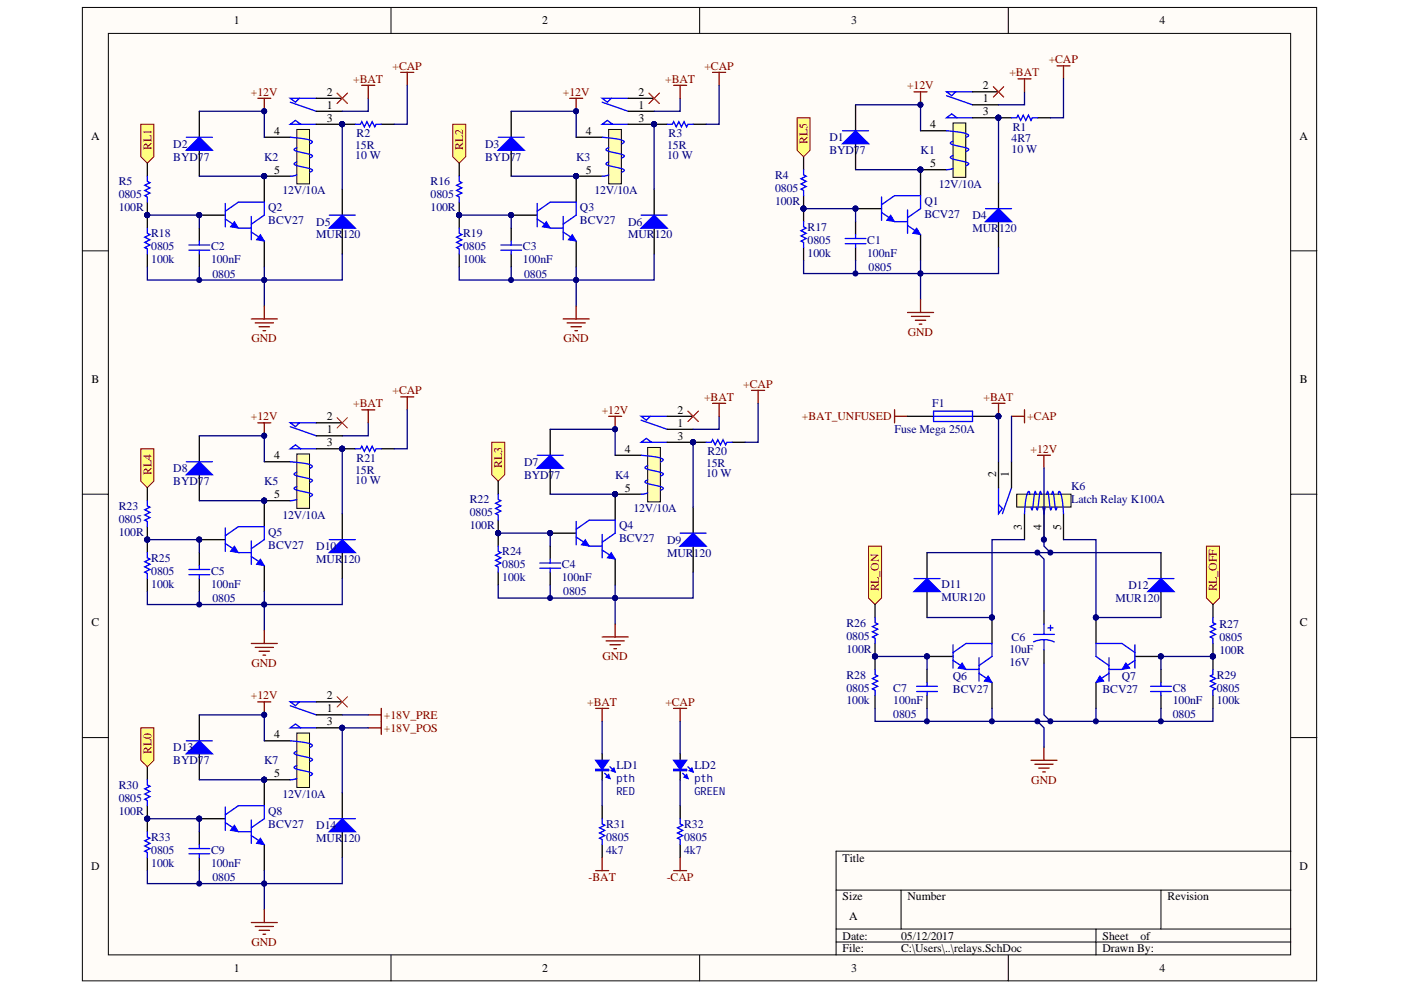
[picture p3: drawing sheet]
<svg xmlns="http://www.w3.org/2000/svg" width="297mm" height="210mm" viewBox="0 0 297 210" stroke-linecap="round" stroke-linejoin="round" font-family="sans-serif">
<defs><g id="words">
<g font-size="2.5">
<text x="49.6" y="5.2">1</text>
<text x="115" y="5.2">2</text>
<text x="180.4" y="5.2">3</text>
<text x="245.9" y="5.2">4</text>
<text x="69.3" y="23.1">1</text>
<text x="69.3" y="20.3">2</text>
<text x="135.4" y="23.1">1</text>
<text x="135.4" y="20.3">2</text>
<text x="208.4" y="21.7">1</text>
<text x="208.4" y="18.9">2</text>
<text x="19.3" y="29.6">A</text>
<text x="58.1" y="28.6">4</text>
<text x="69.3" y="25.8">3</text>
<text x="124.2" y="28.6">4</text>
<text x="135.4" y="25.8">3</text>
<text x="197.2" y="27.2">4</text>
<text x="208.4" y="24.4">3</text>
<text x="275.5" y="29.6">A</text>
<text x="197.2" y="35.4">5</text>
<text x="58.1" y="36.8">5</text>
<text x="124.2" y="36.8">5</text>
<text x="19.4" y="81.2">B</text>
<text x="275.6" y="81.2">B</text>
<text x="69.3" y="89.1">2</text>
<text x="143.6" y="87.7">2</text>
<text x="69.3" y="91.9">1</text>
<text x="69.3" y="94.6">3</text>
<text x="132.5" y="96">4</text>
<text x="143.6" y="90.5">1</text>
<text x="143.6" y="93.2">3</text>
<text x="58.1" y="97.4">4</text>
<text x="211.2" y="101.2" transform="rotate(-90 211.2 101.2)">2</text>
<text x="213.9" y="101.2" transform="rotate(-90 213.9 101.2)">1</text>
<text x="58.1" y="105.6">5</text>
<text x="132.5" y="104.2">5</text>
<text x="216.7" y="112.4" transform="rotate(-90 216.7 112.4)">3</text>
<text x="220.8" y="112.4" transform="rotate(-90 220.8 112.4)">4</text>
<text x="225" y="112.4" transform="rotate(-90 225 112.4)">5</text>
<text x="19.4" y="132.8">C</text>
<text x="275.6" y="132.8">C</text>
<text x="69.3" y="148.3">2</text>
<text x="69.3" y="151">1</text>
<text x="69.3" y="153.8">3</text>
<text x="58.1" y="156.5">4</text>
<text x="58.1" y="164.8">5</text>
<text x="19.3" y="184.4">D</text>
<text x="178.7" y="182.7">Title</text>
<text x="275.5" y="184.4">D</text>
<text x="178.7" y="190.9">Size</text>
<text x="192.4" y="190.9">Number</text>
<text x="247.5" y="190.9">Revision</text>
<text x="180" y="195.1">A</text>
<text x="178.7" y="199.2">Date:</text>
<text x="178.7" y="201.9">File:</text>
<text x="191" y="199.2">05/12/2017</text>
<text x="191" y="201.9">C:\Users\..\relays.SchDoc</text>
<text x="233.8" y="199.2">Sheet</text>
<text x="233.8" y="201.9">Drawn By:</text>
<text x="241.8" y="199.2">of</text>
<text x="49.6" y="206.1">1</text>
<text x="115" y="206.1">2</text>
<text x="180.4" y="206.1">3</text>
<text x="245.9" y="206.1">4</text>
</g>
<g font-size="2.5" fill="#800000">
<text x="74.9" y="17.5">+BAT</text>
<text x="83.2" y="14.8">+CAP</text>
<text x="141" y="17.5">+BAT</text>
<text x="149.4" y="14.8">+CAP</text>
<text x="214" y="16.2">+BAT</text>
<text x="222.3" y="13.4">+CAP</text>
<text x="53.2" y="20.3">+12V</text>
<text x="119.3" y="20.3">+12V</text>
<text x="192.3" y="18.9">+12V</text>
<text x="32.1" y="31.9" transform="rotate(-90 32.1 31.9)">RL1</text>
<text x="98.2" y="31.9" transform="rotate(-90 98.2 31.9)">RL2</text>
<text x="171.2" y="30.5" transform="rotate(-90 171.2 30.5)">RL5</text>
<text x="192.5" y="71.2">GND</text>
<text x="53.3" y="72.6">GND</text>
<text x="119.5" y="72.6">GND</text>
<text x="83.2" y="83.6">+CAP</text>
<text x="157.6" y="82.2">+CAP</text>
<text x="53.2" y="89.1">+12V</text>
<text x="74.9" y="86.3">+BAT</text>
<text x="127.6" y="87.7">+12V</text>
<text x="149.3" y="85">+BAT</text>
<text x="170" y="89.1">+BAT_UNFUSED</text>
<text x="208.5" y="85">+BAT</text>
<text x="217.8" y="89.1">+CAP</text>
<text x="218.5" y="96">+12V</text>
<text x="32.1" y="100.7" transform="rotate(-90 32.1 100.7)">RL4</text>
<text x="106.5" y="99.3" transform="rotate(-90 106.5 99.3)">RL3</text>
<text x="186.4" y="125.4" transform="rotate(-90 186.4 125.4)">RL_ON</text>
<text x="258" y="125.4" transform="rotate(-90 258 125.4)">RL_OFF</text>
<text x="53.3" y="141.4">GND</text>
<text x="127.7" y="140">GND</text>
<text x="53.2" y="148.3">+12V</text>
<text x="124.5" y="149.7">+BAT</text>
<text x="141.1" y="149.7">+CAP</text>
<text x="81.4" y="152.4">+18V_PRE</text>
<text x="81.4" y="155.1">+18V_POS</text>
<text x="32.1" y="159.8" transform="rotate(-90 32.1 159.8)">RL0</text>
<text x="218.7" y="166.2">GND</text>
<text x="124.8" y="186.8">-BAT</text>
<text x="141.4" y="186.8">-CAP</text>
<text x="53.3" y="200.6">GND</text>
</g>
<g font-size="2.5" fill="#000080">
<text x="75.6" y="29.1">R2</text>
<text x="141.7" y="29.1">R3</text>
<text x="175.9" y="30">D1</text>
<text x="214.7" y="27.8">R1</text>
<text x="36.7" y="31.3">D2</text>
<text x="36.7" y="34">BYD77</text>
<text x="56" y="34">K2</text>
<text x="75.3" y="33.8">10 W</text>
<text x="75.3" y="31.6">15R</text>
<text x="102.9" y="31.3">D3</text>
<text x="102.9" y="34">BYD77</text>
<text x="122.2" y="34">K3</text>
<text x="141.4" y="33.8">10 W</text>
<text x="141.4" y="31.6">15R</text>
<text x="175.9" y="32.7">BYD77</text>
<text x="195.2" y="32.7">K1</text>
<text x="214.5" y="32.4">10 W</text>
<text x="214.5" y="30.2">4R7</text>
<text x="25.2" y="39.3">R5</text>
<text x="59.9" y="41.2">12V/10A</text>
<text x="91.3" y="39.3">R16</text>
<text x="126" y="41.2">12V/10A</text>
<text x="164.3" y="37.9">R4</text>
<text x="164.3" y="40.7">0805</text>
<text x="199" y="39.8">12V/10A</text>
<text x="25.2" y="44.8">100R</text>
<text x="25.2" y="42">0805</text>
<text x="56.9" y="44.8">Q2</text>
<text x="56.9" y="47.6">BCV27</text>
<text x="67.1" y="47.8">D5</text>
<text x="91.3" y="44.8">100R</text>
<text x="91.3" y="42">0805</text>
<text x="123" y="44.8">Q3</text>
<text x="123" y="47.6">BCV27</text>
<text x="133.2" y="47.8">D6</text>
<text x="164.3" y="43.4">100R</text>
<text x="196" y="43.4">Q1</text>
<text x="196" y="46.2">BCV27</text>
<text x="206.2" y="46.5">D4</text>
<text x="32.1" y="50.3">R18</text>
<text x="32.1" y="53.1">0805</text>
<text x="44.7" y="53.1">C2</text>
<text x="67.1" y="50.6">MUR120</text>
<text x="98.2" y="50.3">R19</text>
<text x="98.2" y="53.1">0805</text>
<text x="110.9" y="53.1">C3</text>
<text x="133.2" y="50.6">MUR120</text>
<text x="171.2" y="48.9">R17</text>
<text x="171.2" y="51.7">0805</text>
<text x="183.9" y="51.7">C1</text>
<text x="206.2" y="49.2">MUR120</text>
<text x="32.1" y="55.8">100k</text>
<text x="44.7" y="55.8">100nF</text>
<text x="45" y="58.8">0805</text>
<text x="98.2" y="55.8">100k</text>
<text x="110.9" y="55.8">100nF</text>
<text x="111.1" y="58.8">0805</text>
<text x="171.2" y="54.5">100k</text>
<text x="183.9" y="54.5">100nF</text>
<text x="184.2" y="57.4">0805</text>
<text x="197.6" y="86.3">F1</text>
<text x="189.7" y="91.9">Fuse Mega 250A</text>
<text x="36.7" y="100.1">D8</text>
<text x="75.3" y="100.4">15R</text>
<text x="75.6" y="97.9">R21</text>
<text x="111.1" y="98.8">D7</text>
<text x="111.1" y="101.5">BYD77</text>
<text x="130.4" y="101.5">K4</text>
<text x="149.7" y="101.2">10 W</text>
<text x="149.7" y="99">15R</text>
<text x="150" y="96.5">R20</text>
<text x="36.7" y="102.9">BYD77</text>
<text x="56" y="102.9">K5</text>
<text x="75.3" y="102.6">10 W</text>
<text x="99.6" y="106.7">R22</text>
<text x="227.1" y="104">K6</text>
<text x="227.1" y="106.7">Latch Relay K100A</text>
<text x="25.2" y="113.6">100R</text>
<text x="25.2" y="108.1">R23</text>
<text x="25.2" y="110.8">0805</text>
<text x="56.9" y="113.6">Q5</text>
<text x="59.9" y="110">12V/10A</text>
<text x="99.6" y="112.2">100R</text>
<text x="99.6" y="109.5">0805</text>
<text x="131.3" y="112.2">Q4</text>
<text x="134.3" y="108.6">12V/10A</text>
<text x="32.1" y="119.1">R25</text>
<text x="56.9" y="116.4">BCV27</text>
<text x="67.1" y="116.6">D10</text>
<text x="67.1" y="119.4">MUR120</text>
<text x="106.5" y="117.7">R24</text>
<text x="131.3" y="115">BCV27</text>
<text x="141.4" y="115.3">D9</text>
<text x="141.4" y="118">MUR120</text>
<text x="32.1" y="124.6">100k</text>
<text x="32.1" y="121.9">0805</text>
<text x="44.7" y="121.9">C5</text>
<text x="44.7" y="124.6">100nF</text>
<text x="106.5" y="123.2">100k</text>
<text x="106.5" y="120.5">0805</text>
<text x="119.1" y="120.5">C4</text>
<text x="119.1" y="123.2">100nF</text>
<text x="199.6" y="124.6">D11</text>
<text x="239.3" y="124.9">D12</text>
<text x="45" y="127.6">0805</text>
<text x="119.4" y="126.3">0805</text>
<text x="199.6" y="127.4">MUR120</text>
<text x="236.5" y="127.6">MUR120</text>
<text x="179.5" y="132.9">R26</text>
<text x="179.5" y="135.6">0805</text>
<text x="214.5" y="135.9">C6</text>
<text x="258.5" y="133.1">R27</text>
<text x="258.5" y="135.9">0805</text>
<text x="179.5" y="143.9">R28</text>
<text x="179.5" y="138.4">100R</text>
<text x="214" y="138.4">10uF</text>
<text x="214" y="141.1">16V</text>
<text x="258" y="143.9">R29</text>
<text x="258.5" y="138.6">100R</text>
<text x="179.5" y="149.4">100k</text>
<text x="179.5" y="146.6">0805</text>
<text x="189.4" y="146.6">C7</text>
<text x="189.4" y="149.4">100nF</text>
<text x="202" y="144.2">Q6</text>
<text x="202" y="146.9">BCV27</text>
<text x="233.8" y="146.9">BCV27</text>
<text x="237.9" y="144.2">Q7</text>
<text x="248.6" y="146.6">C8</text>
<text x="248.6" y="149.4">100nF</text>
<text x="258" y="149.4">100k</text>
<text x="258" y="146.6">0805</text>
<text x="189.4" y="152.1">0805</text>
<text x="248.6" y="152.1">0805</text>
<text x="36.7" y="159.3">D13</text>
<text x="25.2" y="167.3">R30</text>
<text x="36.7" y="162">BYD77</text>
<text x="56" y="162">K7</text>
<text x="130.7" y="163.1">LD1</text>
<text x="147.2" y="163.1">LD2</text>
<text x="25.2" y="172.8">100R</text>
<text x="25.2" y="170">0805</text>
<text x="56.9" y="172.8">Q8</text>
<text x="59.9" y="169.2">12V/10A</text>
<text x="32.1" y="178.3">R33</text>
<text x="56.9" y="175.5">BCV27</text>
<text x="67.1" y="175.8">D14</text>
<text x="67.1" y="178.5">MUR120</text>
<text x="128.5" y="175.5">R31</text>
<text x="128.5" y="178.3">0805</text>
<text x="145" y="175.5">R32</text>
<text x="145" y="178.3">0805</text>
<text x="32.1" y="183.8">100k</text>
<text x="32.1" y="181">0805</text>
<text x="44.7" y="181">C9</text>
<text x="44.7" y="183.8">100nF</text>
<text x="128.5" y="181">4k7</text>
<text x="145" y="181">4k7</text>
<text x="45" y="186.8">0805</text>
</g>
<g font-size="2.4" fill="#000080">
<text x="130.7" y="165.8">pth</text>
<text x="147.2" y="165.8">pth</text>
<text x="130.7" y="168.6">RED</text>
<text x="147.2" y="168.6">GREEN</text>
</g>
</g></defs>
<g fill="#fffcf8" stroke="#000" stroke-width=".21">
<path d="M17.5 1.6h261.7v206.4h-261.7z"/>
<path d="M23 7.1h250.6v195.4h-250.6z"/>
</g>
<g fill="none" stroke="#000" stroke-width=".21">
<path d="M82.9 1.6v5.5M148.3 1.6v5.5M213.8 1.6v5.5M17.5 53.2h5.5M273.7 53.2h5.5M17.5 104.8h5.5M273.7 104.8h5.5M17.5 156.4h5.5M273.7 156.4h5.5M177.3 188.7h96.4M177.3 197h96.4M177.3 199.7h96.4"/>
<path d="M191 188.7v8.3M232.4 197v5.5M246.1 188.7v8.3M273.7 180.5h-96.4v22M82.9 202.5v5.5M148.3 202.5v5.5M213.8 202.5v5.5"/>
</g>
<g fill="#ffff80" stroke="#800000" stroke-width=".21">
<path d="M29.9 26.3h2.7v6.9l-1.4 1.4-1.3-1.4z" fill-rule="evenodd"/>
<path d="M96 26.3h2.7v6.9l-1.3 1.4-1.4-1.4z" fill-rule="evenodd"/>
<path d="M104.3 93.8h2.7v6.9l-1.4 1.3-1.3-1.3z" fill-rule="evenodd"/>
</g>
<path d="M78.1 89.6v2.8h-5.5" fill="none" stroke="#000080" stroke-width=".28"/>
<path d="M29.9 95.2h2.7v6.8l-1.4 1.4-1.3-1.4z" fill-rule="evenodd" fill="#ffff80" stroke="#800000" stroke-width=".21"/>
<path d="M76.7 86.9h2.8M78.1 86.9v2.7M85 84.1h2.7M86.3 84.1v2.8" fill="none" stroke="#800000" stroke-width=".28"/>
<path d="M72.6 95.2h2.7M80.8 95.2h2.8" fill="none" stroke="#000" stroke-width=".28"/>
<circle cx="72.5" cy="95.1" r=".53" fill="#000080" stroke="#000080" stroke-width=".21"/>
<path d="M75.3 95.2h1.1l.3-.6 .6 1.1 .5-1.1 .6 1.1 .5-1.1 .6 1.1 .2-.5h1.1" fill="none" stroke="#00f" stroke-width=".28"/>
<path d="M86.3 86.9v8.3h-2.7" fill="none" stroke="#000080" stroke-width=".28"/>
<path d="M215.6 104.8h11.5v2.7h-11.5z" fill="#ffffb0" stroke="#000" stroke-width=".21"/>
<path d="M211.7 103.4v5.5l.8-1.1-.8-.8M214.5 103.4l-2 5.5M218.3 104.8v-.1a.29 .29 0 0 0-.2-.5 .29 .29 0 0 0-.3 .4l-.4 1.9-.2 2.4M219.7 104.8l-.2-.6-.7 3.9-.2-.6M220.8 104.8l-.2-.6-.7 3.9-.2-.6M221.1 107.5l.2 1.4 .3-1.4M221.9 104.8l.2-.6 .7 3.9 .2-.6M223 104.8l.2-.6 .7 3.9 .2-.6M224.4 104.8v-.1a.29 .29 0 0 1 .2-.5 .29 .29 0 0 1 .3 .4l.4 1.9 .2 2.4M240.6 140l-1.6 1.1" fill="none" stroke="#00f" stroke-width=".28"/>
<path d="M211.7 97.9v5.5M214.5 97.9v5.5M217.2 108.9v5.5M221.3 108.9v5.5M225.5 108.9v5.5M232.4 130.9v5.5M240.6 139.2h5.5M232.4 144.7v5.5" fill="none" stroke="#000" stroke-width=".28"/>
<g fill="#000080" stroke="#000080" stroke-width=".21">
<circle cx="221.3" cy="114.4" r=".53"/>
<circle cx="232.3" cy="130.9" r=".53"/>
<circle cx="246.1" cy="139.2" r=".53"/>
</g>
<path d="M238.7 140.6l.8 1.1-1.6 .2z" fill="#00f"/>
<path d="M238.7 140.6l.8 1.1-1.6 .2z" fill="none" stroke="#00f" stroke-width=".21"/>
<path d="M235.1 139.5v4.9M240.6 136.7v5M240.6 138.4l-2.7-2h-5.5v2.8l2.7 1.9M235.1 141.9h2.8M235.1 142.8l-1.6 1.1" fill="none" stroke="#00f" stroke-width=".28"/>
<path d="M233.2 143.3l.8 1.1-1.6 .3z" fill="#00f"/>
<path d="M233.2 143.3l.8 1.1-1.6 .3z" fill="none" stroke="#00f" stroke-width=".21"/>
<g fill="#000080" stroke="#000080" stroke-width=".21">
<circle cx="232.3" cy="130.9" r=".53"/>
<circle cx="246.1" cy="139.2" r=".53"/>
<circle cx="257.1" cy="139.2" r=".53"/>
</g>
<path d="M246.1 117.2v5.5M246.1 125.4v5.5M257.2 139.2v2.7M246.1 141.9v2.8M246.1 147.4v2.8M257.2 147.4v2.8" fill="none" stroke="#000" stroke-width=".28"/>
<path d="M243.9 145.5h4.4M243.9 146.6h4.4M246.1 144.7v.8M246.1 146.6v.8M257.2 141.9v1.1l-.6 .3 1.1 .6-1.1 .5 1.1 .6-1.1 .5 1.1 .6-.5 .2v1.1" fill="none" stroke="#00f" stroke-width=".28"/>
<path d="M243.4 125.4l2.7-2.7 2.8 2.7z" fill="#00f"/>
<path d="M243.4 125.4l2.7-2.7 2.8 2.7zM243.4 122.7h5.5" fill="none" stroke="#00f" stroke-width=".28"/>
<path d="M246.1 150.2v2.7" fill="none" stroke="#000080" stroke-width=".28"/>
<circle cx="246.1" cy="152.9" r=".53" fill="#000080" stroke="#000080" stroke-width=".21"/>
<path d="M255.8 115.8h2.7v11l-1.3 1.4-1.4-1.4z" fill-rule="evenodd" fill="#ffff80" stroke="#800000" stroke-width=".21"/>
<path d="M220 96.5h2.7M221.3 96.5v2.8M221.3 158.4v2.8M218.6 161.2h5.5M219.4 162h3.9M220.2 162.9h2.3M221.1 163.7h.5" fill="none" stroke="#800000" stroke-width=".28"/>
<path d="M257.2 139.2h-11.1v2.7" fill="none" stroke="#000080" stroke-width=".28"/>
<g fill="#000080" stroke="#000080" stroke-width=".21">
<circle cx="246.1" cy="139.2" r=".53"/>
<circle cx="257.1" cy="139.2" r=".53"/>
<circle cx="210.3" cy="130.9" r=".53"/>
<circle cx="196.5" cy="139.2" r=".53"/>
</g>
<path d="M196.6 139.2h5.5M210.3 130.9v5.5M210.3 144.7v5.5" fill="none" stroke="#000" stroke-width=".28"/>
<path d="M202.1 140l1.6 1.1" fill="none" stroke="#00f" stroke-width=".28"/>
<path d="M204 140.6l.8 1.3-1.6-.2z" fill="#00f"/>
<path d="M204 140.6l.8 1.3-1.6-.2z" fill="none" stroke="#00f" stroke-width=".21"/>
<path d="M202.1 136.7v5M202.1 138.4l2.7-2h5.5v2.8l-2.7 1.9M207.6 139.5v4.9M204.8 141.9h2.8M207.6 142.8l1.6 1.1" fill="none" stroke="#00f" stroke-width=".28"/>
<path d="M209.5 143.3l.8 1.4-1.6-.3z" fill="#00f"/>
<path d="M209.5 143.3l.8 1.4-1.6-.3z" fill="none" stroke="#00f" stroke-width=".21"/>
<g fill="#000080" stroke="#000080" stroke-width=".21">
<circle cx="210.3" cy="130.9" r=".53"/>
<circle cx="196.5" cy="139.2" r=".53"/>
<circle cx="185.5" cy="139.2" r=".53"/>
</g>
<path d="M196.6 117.2v5.5M185.5 139.2v2.7M196.6 125.4v5.5M185.5 147.4v2.8M196.6 141.9v2.8M196.6 147.4v2.8" fill="none" stroke="#000" stroke-width=".28"/>
<path d="M185.5 141.9v1.1l.6 .3-1.1 .6 1.1 .5-1.1 .6 1.1 .5-1.1 .6 .5 .2v1.1M194.3 145.5h4.5M194.3 146.6h4.5M196.6 144.7v.8M196.6 146.6v.8" fill="none" stroke="#00f" stroke-width=".28"/>
<path d="M193.8 125.4l2.8-2.7 2.7 2.7z" fill="#00f"/>
<path d="M193.8 125.4l2.8-2.7 2.7 2.7zM193.8 122.7h5.5" fill="none" stroke="#00f" stroke-width=".28"/>
<path d="M185.5 150.2v2.7h71.7v-2.7M196.6 150.2v2.7" fill="none" stroke="#000080" stroke-width=".28"/>
<circle cx="196.5" cy="152.9" r=".53" fill="#000080" stroke="#000080" stroke-width=".21"/>
<path d="M184.2 115.8h2.7v11l-1.4 1.4-1.3-1.4z" fill-rule="evenodd" fill="#ffff80" stroke="#800000" stroke-width=".21"/>
<path d="M211.7 88.3v9.6M214.5 88.3v9.6M221.3 99.3v16.5l1.4 1.4M196.6 117.2h49.5M217.2 114.4h-6.9v16.5h-13.7M220 117.2l1.3 1.3v11.1M225.5 114.4h6.9v16.5h13.7M185.5 139.2h11.1v2.7M210.3 150.2v2.7M220 152.9l1.3 1.4v4.1M221.3 140.6v11l1.4 1.3M232.4 150.2v2.7" fill="none" stroke="#000080" stroke-width=".28"/>
<g fill="#000080" stroke="#000080" stroke-width=".21">
<circle cx="196.5" cy="139.2" r=".53"/>
<circle cx="185.5" cy="139.2" r=".53"/>
<circle cx="210.3" cy="152.9" r=".53"/>
<circle cx="222.7" cy="117.2" r=".53"/>
<circle cx="232.3" cy="152.9" r=".53"/>
<circle cx="219.9" cy="117.2" r=".53"/>
<circle cx="222.7" cy="152.9" r=".53"/>
<circle cx="257.1" cy="139.2" r=".53"/>
<circle cx="210.3" cy="130.9" r=".53"/>
<circle cx="232.3" cy="130.9" r=".53"/>
<circle cx="219.9" cy="152.9" r=".53"/>
<circle cx="211.7" cy="88.3" r=".53"/>
</g>
<path d="M185.5 128.2v2.7M185.5 136.4v2.8M221.3 129.6v2.7M221.3 137.8v2.8M257.2 128.2v2.7M257.2 136.4v2.8M127.7 159.8v1.4M127.7 163.1v2.2" fill="none" stroke="#000" stroke-width=".28"/>
<path d="M185.5 130.9v1.1l.6 .3-1.1 .6 1.1 .5-1.1 .6 1.1 .5-1.1 .6 .5 .2v1.1M219.1 136.1a5.1 5.1 0 0 1 4.4 0M219.1 134.5h4.5M221.3 132.3v2.2M221.3 135.6v2.2M222.2 133.1h1.1M222.7 132.6v1.1M257.2 130.9v1.1l.5 .3-1.1 .6 1.1 .5-1.1 .6 1.1 .5-1.1 .6 .6 .2v1.1" fill="none" stroke="#00f" stroke-width=".28"/>
<path d="M210.3 85.5h2.8M211.7 85.5v2.8M214.5 88.3h2.7M217.2 86.9v2.7M78.1 151.6h2.7M78.1 154.3h2.7M80.8 150.2v5.5M126.3 150.2h2.7M127.7 150.2v2.7M142.8 150.2h2.8M144.2 150.2v2.7" fill="none" stroke="#800000" stroke-width=".28"/>
<path d="M126.3 161.2h2.7l-1.3 1.9z" fill="#00f"/>
<path d="M126.3 161.2h2.7l-1.3 1.9zM128.2 164l1.1 1.1M129.3 162.6l1.1 1.1" fill="none" stroke="#00f" stroke-width=".28"/>
<path d="M128.5 164.8l.5-.6 .3 .9z" fill="#00f"/>
<path d="M128.5 164.8l.5-.6 .3 .9z" fill="none" stroke="#00f" stroke-width=".28"/>
<path d="M129.6 163.4l.6-.5 .2 .8z" fill="#00f"/>
<path d="M126.3 163.1h2.7v.3h-2.7zM129.6 163.4l.6-.5 .2 .8z" fill="none" stroke="#00f" stroke-width=".28"/>
<path d="M126.3 163.1h2.7v.3h-2.7z" fill="#00f" stroke="#00f" stroke-width=".21"/>
<path d="M144.2 159.8v1.4M144.2 163.1v2.2" fill="none" stroke="#000" stroke-width=".28"/>
<path d="M142.8 161.2h2.8l-1.4 1.9z" fill="#00f"/>
<path d="M142.8 161.2h2.8l-1.4 1.9zM144.8 164l1.1 1.1M145.9 162.6l1.1 1.1" fill="none" stroke="#00f" stroke-width=".28"/>
<path d="M145 164.8l.6-.6 .3 .9z" fill="#00f"/>
<path d="M145 164.8l.6-.6 .3 .9z" fill="none" stroke="#00f" stroke-width=".28"/>
<path d="M146.1 163.4l.6-.5 .3 .8z" fill="#00f"/>
<path d="M47.8 174.4l1.6 1.1M127.7 173.6v1.1l.5 .3-1.1 .5 1.1 .6-1.1 .5 1.1 .6-1.1 .5 .6 .3v1.1M142.8 163.1h2.8v.3h-2.8zM144.2 173.6v1.1l.6 .3-1.1 .5 1.1 .6-1.1 .5 1.1 .6-1.1 .5 .5 .3v1.1M146.1 163.4l.6-.5 .3 .8z" fill="none" stroke="#00f" stroke-width=".28"/>
<path d="M142.8 163.1h2.7v.3h-2.7z" fill="#00f" stroke="#00f" stroke-width=".21"/>
<path d="M127.7 152.9v6.9M144.2 152.9v6.9M127.7 165.3v5.5M144.2 165.3v5.5" fill="none" stroke="#000080" stroke-width=".28"/>
<path d="M42.3 173.6h5.5M56 165.3v5.5M56 179.1v5.5M127.7 170.8v2.8M127.7 179.1v2.7M144.2 170.8v2.8M144.2 179.1v2.7" fill="none" stroke="#000" stroke-width=".28"/>
<path d="M126.3 184.6h2.7M127.7 181.8v2.8M142.8 184.6h2.8M144.2 181.8v2.8" fill="none" stroke="#800000" stroke-width=".28"/>
<g fill="#000080" stroke="#000080" stroke-width=".21">
<circle cx="56" cy="165.3" r=".53"/>
<circle cx="42.2" cy="173.6" r=".53"/>
</g>
<path d="M49.7 175l.8 1.3-1.6-.2z" fill="#00f"/>
<path d="M49.7 175l.8 1.3-1.6-.2z" fill="none" stroke="#00f" stroke-width=".21"/>
<path d="M47.8 171.1v5M47.8 172.8l2.7-2h5.5v2.8l-2.7 1.9M50.5 176.3h2.8M53.3 173.9v4.9M53.3 177.2l1.6 1.1" fill="none" stroke="#00f" stroke-width=".28"/>
<path d="M55.2 177.7l.8 1.4-1.6-.3z" fill="#00f"/>
<path d="M55.2 177.7l.8 1.4-1.6-.3z" fill="none" stroke="#00f" stroke-width=".21"/>
<g fill="#000080" stroke="#000080" stroke-width=".21">
<circle cx="56" cy="165.3" r=".53"/>
<circle cx="42.2" cy="173.6" r=".53"/>
</g>
<path d="M62.9 155.4h2.7v11.6h-2.7z" fill="#ffffb0" stroke="#000" stroke-width=".21"/>
<path d="M61.5 157.1l3 .3 1.2 .3a.38 .38 0 0 1 .5 .4 .38 .38 0 0 1-.5 .3M61.5 149.6l5.6 2M62.9 159.3l-.5 .3a2.44 2.44 0 0 0 1.9 .8l1 .2a.89 .89 0 0 1 .9 .5l-.5 .4M63.5 148.8l-.9 .8-1.1-.8h5.6M63.8 154.3l-1.2-.8-1.1 .8h5.6M31.2 176.3v1.1l.6 .3-1.1 .6 1.1 .5-1.1 .6 1.1 .5-1.1 .6 .5 .2v1.1M40.1 179.9h4.4M42.3 179.1v.8M62.9 162.3l-.5 .4a2.44 2.44 0 0 0 1.9 .7l1 .2a.89 .89 0 0 1 .9 .5l-.5 .4M62.9 165.1l-1.4 .2M40.1 181h4.4M42.3 181v.8" fill="none" stroke="#00f" stroke-width=".28"/>
<path d="M56 157.1h5.5M67.1 151.6h5.5M67.1 148.8h5.5M67.1 154.3h5.5M31.2 173.6v2.7M42.3 176.3v2.8M56 165.3h5.5M72.6 168.1v5.5M72.6 176.3v5.5M31.2 181.8v2.8M42.3 181.8v2.8" fill="none" stroke="#000" stroke-width=".28"/>
<g fill="#000080" stroke="#000080" stroke-width=".21">
<circle cx="72.5" cy="154.3" r=".53"/>
<circle cx="56" cy="165.3" r=".53"/>
<circle cx="31.2" cy="173.6" r=".53"/>
</g>
<path d="M71.5 147.7l2.2 2.2M73.7 147.7l-2.2 2.2" fill="none" stroke="#f00" stroke-width=".21"/>
<path d="M69.8 176.3l2.8-2.7 2.7 2.7z" fill="#00f"/>
<path d="M69.8 176.3l2.8-2.7 2.7 2.7zM69.8 173.6h5.5" fill="none" stroke="#00f" stroke-width=".28"/>
<path d="M72.6 151.6h5.5M31.2 173.6h11.1v2.7M31.2 184.6v2.7h24.8v5.6M42.3 184.6v2.7M72.6 181.8v5.5h-16.6v-2.7" fill="none" stroke="#000080" stroke-width=".28"/>
<g fill="#000080" stroke="#000080" stroke-width=".21">
<circle cx="42.2" cy="187.3" r=".53"/>
<circle cx="56" cy="187.3" r=".53"/>
<circle cx="42.2" cy="173.6" r=".53"/>
<circle cx="31.2" cy="173.6" r=".53"/>
</g>
<path d="M53.3 195.6h5.5M54.1 196.4h3.9M54.9 197.3h2.2M55.8 198.1h.5M56 192.9v2.7" fill="none" stroke="#800000" stroke-width=".28"/>
<path d="M42.3 151.6v5.5M42.3 159.8v5.5" fill="none" stroke="#000" stroke-width=".28"/>
<path d="M39.5 159.8l2.8-2.7 2.7 2.7z" fill="#00f"/>
<path d="M39.5 159.8l2.8-2.7 2.7 2.7zM39.5 157.1h5.5M31.2 165.3v1.1l.6 .3-1.1 .6 1.1 .5-1.1 .6 1.1 .5-1.1 .6 .5 .2v1.1" fill="none" stroke="#00f" stroke-width=".28"/>
<path d="M54.7 148.8h2.7M56 148.8v2.8" fill="none" stroke="#800000" stroke-width=".28"/>
<g fill="#000080" stroke="#000080" stroke-width=".21">
<circle cx="56" cy="151.6" r=".53"/>
<circle cx="56" cy="165.3" r=".53"/>
<circle cx="31.2" cy="173.6" r=".53"/>
<circle cx="72.5" cy="154.3" r=".53"/>
</g>
<path d="M42.3 151.6h13.7v5.5M78.1 154.3h-5.5v13.8M42.3 165.3h13.7" fill="none" stroke="#000080" stroke-width=".28"/>
<path d="M31.2 162.6v2.7M31.2 170.8v2.8" fill="none" stroke="#000" stroke-width=".28"/>
<path d="M29.9 154.3h2.7v6.9l-1.4 1.4-1.3-1.4z" fill-rule="evenodd" fill="#ffff80" stroke="#800000" stroke-width=".21"/>
<path d="M42.3 114.4h5.5M56 106.2v5.5M56 119.9v5.5" fill="none" stroke="#000" stroke-width=".28"/>
<g fill="#000080" stroke="#000080" stroke-width=".21">
<circle cx="56" cy="106.1" r=".53"/>
<circle cx="42.2" cy="114.4" r=".53"/>
</g>
<path d="M47.8 115.2l1.6 1.1" fill="none" stroke="#00f" stroke-width=".28"/>
<path d="M49.7 115.8l.8 1.4-1.6-.3z" fill="#00f"/>
<path d="M49.7 115.8l.8 1.4-1.6-.3z" fill="none" stroke="#00f" stroke-width=".21"/>
<path d="M47.8 111.9v5M47.8 113.6l2.7-1.9h5.5v2.7l-2.7 1.9M50.5 117.2h2.8M53.3 114.7v4.9M53.3 118l1.6 1.1" fill="none" stroke="#00f" stroke-width=".28"/>
<path d="M55.2 118.5l.8 1.4-1.6-.3z" fill="#00f"/>
<path d="M55.2 118.5l.8 1.4-1.6-.3z" fill="none" stroke="#00f" stroke-width=".21"/>
<g fill="#000080" stroke="#000080" stroke-width=".21">
<circle cx="56" cy="106.1" r=".53"/>
<circle cx="42.2" cy="114.4" r=".53"/>
</g>
<path d="M62.9 96.3h2.7v11.5h-2.7z" fill="#ffffb0" stroke="#000" stroke-width=".21"/>
<path d="M61.5 97.9l3 .3 1.2 .3a.38 .38 0 0 1 .5 .4 .38 .38 0 0 1-.5 .4M61.5 90.5l5.6 1.9M63.5 89.6l-.9 .9-1.1-.9h5.6M63.8 95.2l-1.2-.9-1.1 .9h5.6M31.2 117.2v1.1l.6 .2-1.1 .6 1.1 .5-1.1 .6 1.1 .5-1.1 .6 .5 .3v1.1M42.3 119.9v.8M62.9 103.1l-.5 .4a2.44 2.44 0 0 0 1.9 .7l1 .3a.89 .89 0 0 1 .9 .5l-.5 .3M62.9 105.9l-1.4 .3M62.9 100.1l-.5 .4a2.44 2.44 0 0 0 1.9 .7l1 .2a.89 .89 0 0 1 .9 .5l-.5 .4M40.1 120.7h4.4M40.1 121.8h4.4M42.3 121.8v.9" fill="none" stroke="#00f" stroke-width=".28"/>
<path d="M56 97.9h5.5M67.1 92.4h5.5M67.1 89.6h5.5M67.1 95.2h5.5M31.2 114.4v2.8M42.3 117.2v2.7M56 106.2h5.5M72.6 108.9v5.5M72.6 117.2v5.5M31.2 122.7v2.7M42.3 122.7v2.7" fill="none" stroke="#000" stroke-width=".28"/>
<g fill="#000080" stroke="#000080" stroke-width=".21">
<circle cx="72.5" cy="95.1" r=".53"/>
<circle cx="56" cy="106.1" r=".53"/>
<circle cx="31.2" cy="114.4" r=".53"/>
</g>
<path d="M71.5 88.5l2.2 2.2M73.7 88.5l-2.2 2.2" fill="none" stroke="#f00" stroke-width=".21"/>
<path d="M69.8 117.2l2.8-2.8 2.7 2.8z" fill="#00f"/>
<path d="M69.8 117.2l2.8-2.8 2.7 2.8zM69.8 114.4h5.5" fill="none" stroke="#00f" stroke-width=".28"/>
<path d="M31.2 114.4h11.1v2.8M31.2 125.4v2.8h24.8v5.5M42.3 125.4v2.8M72.6 122.7v5.5h-16.6v-2.8" fill="none" stroke="#000080" stroke-width=".28"/>
<g fill="#000080" stroke="#000080" stroke-width=".21">
<circle cx="42.2" cy="128.2" r=".53"/>
<circle cx="56" cy="128.2" r=".53"/>
<circle cx="42.2" cy="114.4" r=".53"/>
<circle cx="31.2" cy="114.4" r=".53"/>
</g>
<path d="M53.3 136.4h5.5M54.1 137.3h3.9M54.9 138.1h2.2M55.8 138.9h.5M56 133.7v2.7" fill="none" stroke="#800000" stroke-width=".28"/>
<path d="M42.3 92.4v5.5M42.3 100.7v5.5" fill="none" stroke="#000" stroke-width=".28"/>
<path d="M39.5 100.7l2.8-2.8 2.7 2.8z" fill="#00f"/>
<path d="M47.8 46.4l1.6 1.1M39.5 97.9h5.5M31.2 106.2v1.1l.6 .2-1.1 .6 1.1 .5-1.1 .6 1.1 .5-1.1 .6 .5 .3v1.1M39.5 100.7l2.8-2.8 2.7 2.8z" fill="none" stroke="#00f" stroke-width=".28"/>
<path d="M54.7 89.6h2.7M56 89.6v2.8" fill="none" stroke="#800000" stroke-width=".28"/>
<g fill="#000080" stroke="#000080" stroke-width=".21">
<circle cx="56" cy="92.4" r=".53"/>
<circle cx="56" cy="106.1" r=".53"/>
<circle cx="31.2" cy="114.4" r=".53"/>
<circle cx="72.5" cy="95.1" r=".53"/>
<circle cx="56" cy="37.3" r=".53"/>
<circle cx="42.2" cy="45.6" r=".53"/>
</g>
<path d="M42.3 92.4h13.7v5.5M72.6 95.2v13.7M42.3 106.2h13.7" fill="none" stroke="#000080" stroke-width=".28"/>
<path d="M56 37.4v5.5M42.3 45.6h5.5M56 51.1v5.5M31.2 103.4v2.8M31.2 111.7v2.7" fill="none" stroke="#000" stroke-width=".28"/>
<path d="M49.7 47l.8 1.4-1.6-.3z" fill="#00f"/>
<path d="M49.7 47l.8 1.4-1.6-.3z" fill="none" stroke="#00f" stroke-width=".21"/>
<path d="M47.8 43.1v5M47.8 44.8l2.7-1.9h5.5v2.7l-2.7 1.9M50.5 48.4h2.8M53.3 45.9v4.9M53.3 49.2l1.6 1.1" fill="none" stroke="#00f" stroke-width=".28"/>
<path d="M55.2 49.7l.8 1.4-1.6-.3z" fill="#00f"/>
<path d="M55.2 49.7l.8 1.4-1.6-.3z" fill="none" stroke="#00f" stroke-width=".21"/>
<g fill="#000080" stroke="#000080" stroke-width=".21">
<circle cx="56" cy="37.3" r=".53"/>
<circle cx="42.2" cy="45.6" r=".53"/>
</g>
<path d="M62.9 27.4h2.7v11.6h-2.7z" fill="#ffffb0" stroke="#000" stroke-width=".21"/>
<path d="M61.5 29.1l3 .3 1.2 .3a.38 .38 0 0 1 .5 .4 .38 .38 0 0 1-.5 .4M61.5 21.7l5.6 1.9M62.9 34.3l-.5 .4a2.44 2.44 0 0 0 1.9 .7l1 .3a.89 .89 0 0 1 .9 .5l-.5 .3M62.9 37.1l-1.4 .3M62.9 31.3l-.5 .4a2.44 2.44 0 0 0 1.9 .7l1 .2a.89 .89 0 0 1 .9 .5l-.5 .4M63.5 20.8l-.9 .9-1.1-.9h5.6M63.8 26.3l-1.2-.8-1.1 .8h5.6M31.2 48.4v1.1l.6 .2-1.1 .6 1.1 .5-1.1 .6 1.1 .5-1.1 .6 .5 .3v1.1M40.1 51.9h4.4M40.1 53h4.4M42.3 51.1v.8M42.3 53v.9" fill="none" stroke="#00f" stroke-width=".28"/>
<path d="M56 29.1h5.5M56 37.4h5.5M67.1 23.6h5.5M67.1 20.8h5.5M67.1 26.3h5.5M31.2 45.6v2.8M31.2 53.9v2.7M42.3 48.4v2.7M42.3 53.9v2.7M72.6 40.1v5.5M72.6 48.4v5.5" fill="none" stroke="#000" stroke-width=".28"/>
<g fill="#000080" stroke="#000080" stroke-width=".21">
<circle cx="72.5" cy="26.3" r=".53"/>
<circle cx="56" cy="37.3" r=".53"/>
<circle cx="31.2" cy="45.6" r=".53"/>
</g>
<path d="M71.5 19.7l2.2 2.2M73.7 19.7l-2.2 2.2" fill="none" stroke="#f00" stroke-width=".21"/>
<path d="M69.8 48.4l2.8-2.8 2.7 2.8z" fill="#00f"/>
<path d="M69.8 48.4l2.8-2.8 2.7 2.8zM69.8 45.6h5.5" fill="none" stroke="#00f" stroke-width=".28"/>
<path d="M31.2 56.6v2.8h24.8v5.5M31.2 45.6h11.1v2.8M42.3 56.6v2.8M72.6 53.9v5.5h-16.6v-2.8" fill="none" stroke="#000080" stroke-width=".28"/>
<g fill="#000080" stroke="#000080" stroke-width=".21">
<circle cx="42.2" cy="59.4" r=".53"/>
<circle cx="56" cy="59.4" r=".53"/>
<circle cx="42.2" cy="45.6" r=".53"/>
<circle cx="31.2" cy="45.6" r=".53"/>
</g>
<path d="M53.3 67.6h5.5M54.1 68.5h3.9M54.9 69.3h2.2M55.8 70.1h.5M56 64.9v2.7" fill="none" stroke="#800000" stroke-width=".28"/>
<path d="M42.3 23.6v5.5M42.3 31.9v5.5" fill="none" stroke="#000" stroke-width=".28"/>
<path d="M39.5 31.9l2.8-2.8 2.7 2.8z" fill="#00f"/>
<path d="M31.2 37.4v1.1l.6 .2-1.1 .6 1.1 .5-1.1 .6 1.1 .5-1.1 .6 .5 .3v1.1M39.5 31.9l2.8-2.8 2.7 2.8zM39.5 29.1h5.5M113.9 46.4l1.6 1.1" fill="none" stroke="#00f" stroke-width=".28"/>
<path d="M54.7 20.8h2.7M56 20.8v2.8" fill="none" stroke="#800000" stroke-width=".28"/>
<g fill="#000080" stroke="#000080" stroke-width=".21">
<circle cx="56" cy="23.6" r=".53"/>
<circle cx="56" cy="37.3" r=".53"/>
<circle cx="31.2" cy="45.6" r=".53"/>
<circle cx="72.5" cy="26.3" r=".53"/>
<circle cx="122.1" cy="37.3" r=".53"/>
<circle cx="108.4" cy="45.6" r=".53"/>
</g>
<path d="M42.3 23.6h13.7v5.5M42.3 37.4h13.7M72.6 26.3v13.8" fill="none" stroke="#000080" stroke-width=".28"/>
<path d="M31.2 34.6v2.8M122.2 37.4v5.5M31.2 42.9v2.7M108.4 45.6h5.5M122.2 51.1v5.5" fill="none" stroke="#000" stroke-width=".28"/>
<path d="M115.8 47l.9 1.4-1.7-.3z" fill="#00f"/>
<path d="M115.8 47l.9 1.4-1.7-.3z" fill="none" stroke="#00f" stroke-width=".21"/>
<path d="M113.9 43.1v5M113.9 44.8l2.8-1.9h5.5v2.7l-2.8 1.9M116.7 48.4h2.7M119.4 45.9v4.9M119.4 49.2l1.7 1.1" fill="none" stroke="#00f" stroke-width=".28"/>
<path d="M121.3 49.7l.9 1.4-1.7-.3z" fill="#00f"/>
<path d="M121.3 49.7l.9 1.4-1.7-.3z" fill="none" stroke="#00f" stroke-width=".21"/>
<g fill="#000080" stroke="#000080" stroke-width=".21">
<circle cx="122.1" cy="37.3" r=".53"/>
<circle cx="108.4" cy="45.6" r=".53"/>
</g>
<path d="M129 27.4h2.7v11.6h-2.7z" fill="#ffffb0" stroke="#000" stroke-width=".21"/>
<path d="M127.7 29.1l2.9 .3 1.3 .3a.38 .38 0 0 1 .4 .4 .38 .38 0 0 1-.5 .4M127.7 21.7l5.5 1.9M129 34.3l-.5 .4a2.44 2.44 0 0 0 1.9 .7l1 .3a.89 .89 0 0 1 1 .5l-.6 .3M129 37.1l-1.3 .3M129 31.3l-.5 .4a2.44 2.44 0 0 0 1.9 .7l1 .2a.89 .89 0 0 1 1 .5l-.6 .4M129.6 20.8l-.8 .9-1.1-.9h5.5M129.9 26.3l-1.1-.8-1.1 .8h5.5M97.4 48.4v1.1l.5 .2-1.1 .6 1.1 .5-1.1 .6 1.1 .5-1.1 .6 .6 .3v1.1M106.2 51.9h4.4M106.2 53h4.4M108.4 51.1v.8M108.4 53v.9" fill="none" stroke="#00f" stroke-width=".28"/>
<path d="M122.2 29.1h5.5M122.2 37.4h5.5M133.2 23.6h5.5M133.2 20.8h5.5M133.2 26.3h5.5M97.4 45.6v2.8M97.4 53.9v2.7M108.4 48.4v2.7M108.4 53.9v2.7M138.7 40.1v5.5M138.7 48.4v5.5" fill="none" stroke="#000" stroke-width=".28"/>
<g fill="#000080" stroke="#000080" stroke-width=".21">
<circle cx="138.7" cy="26.3" r=".53"/>
<circle cx="122.1" cy="37.3" r=".53"/>
<circle cx="97.3" cy="45.6" r=".53"/>
</g>
<path d="M137.6 19.7l2.2 2.2M139.8 19.7l-2.2 2.2" fill="none" stroke="#f00" stroke-width=".21"/>
<path d="M135.9 48.4l2.8-2.8 2.7 2.8z" fill="#00f"/>
<path d="M135.9 48.4l2.8-2.8 2.7 2.8zM135.9 45.6h5.5" fill="none" stroke="#00f" stroke-width=".28"/>
<path d="M97.4 56.6v2.8h24.8v5.5M97.4 45.6h11v2.8M108.4 56.6v2.8M138.7 53.9v5.5h-16.5v-2.8" fill="none" stroke="#000080" stroke-width=".28"/>
<g fill="#000080" stroke="#000080" stroke-width=".21">
<circle cx="108.4" cy="59.4" r=".53"/>
<circle cx="122.1" cy="59.4" r=".53"/>
<circle cx="108.4" cy="45.6" r=".53"/>
<circle cx="97.3" cy="45.6" r=".53"/>
</g>
<path d="M119.4 67.6h5.5M120.2 68.5h3.9M121.1 69.3h2.2M121.9 70.1h.5M122.2 64.9v2.7" fill="none" stroke="#800000" stroke-width=".28"/>
<path d="M108.4 23.6v5.5M108.4 31.9v5.5" fill="none" stroke="#000" stroke-width=".28"/>
<path d="M105.6 31.9l2.8-2.8 2.7 2.8z" fill="#00f"/>
<path d="M97.4 37.4v1.1l.5 .2-1.1 .6 1.1 .5-1.1 .6 1.1 .5-1.1 .6 .6 .3v1.1M105.6 31.9l2.8-2.8 2.7 2.8zM105.6 29.1h5.5M186.9 45.1l1.7 1.1" fill="none" stroke="#00f" stroke-width=".28"/>
<path d="M120.8 20.8h2.7M122.2 20.8v2.8" fill="none" stroke="#800000" stroke-width=".28"/>
<g fill="#000080" stroke="#000080" stroke-width=".21">
<circle cx="122.1" cy="23.6" r=".53"/>
<circle cx="122.1" cy="37.3" r=".53"/>
<circle cx="97.3" cy="45.6" r=".53"/>
<circle cx="138.7" cy="26.3" r=".53"/>
<circle cx="195.1" cy="36" r=".53"/>
<circle cx="181.4" cy="44.2" r=".53"/>
</g>
<path d="M108.4 23.6h13.8v5.5M108.4 37.4h13.8M138.7 26.3v13.8" fill="none" stroke="#000080" stroke-width=".28"/>
<path d="M97.4 34.6v2.8M195.2 36v5.5M97.4 42.9v2.7M181.4 44.2h5.5M195.2 49.7v5.5" fill="none" stroke="#000" stroke-width=".28"/>
<path d="M188.8 45.6l.9 1.4-1.7-.3z" fill="#00f"/>
<path d="M188.8 45.6l.9 1.4-1.7-.3z" fill="none" stroke="#00f" stroke-width=".21"/>
<path d="M186.9 41.8v4.9M186.9 43.4l2.8-1.9h5.5v2.7l-2.8 2M189.7 47h2.7M192.4 44.5v5M192.4 47.8l1.7 1.1" fill="none" stroke="#00f" stroke-width=".28"/>
<path d="M194.3 48.4l.9 1.3-1.7-.2z" fill="#00f"/>
<path d="M194.3 48.4l.9 1.3-1.7-.2z" fill="none" stroke="#00f" stroke-width=".21"/>
<g fill="#000080" stroke="#000080" stroke-width=".21">
<circle cx="195.1" cy="36" r=".53"/>
<circle cx="181.4" cy="44.2" r=".53"/>
</g>
<path d="M202.1 26.1h2.7v11.5h-2.7z" fill="#ffffb0" stroke="#000" stroke-width=".21"/>
<path d="M202.6 19.5l-.8 .8-1.1-.8h5.5M200.7 27.7l2.9 .4 1.3 .3a.38 .38 0 0 1 .4 .4 .38 .38 0 0 1-.5 .3M200.7 20.3l5.5 1.9M202.1 33l-.6 .3a2.44 2.44 0 0 0 1.9 .8l1 .2a.89 .89 0 0 1 1 .5l-.6 .4M202.1 35.7l-1.4 .3M202.1 29.9l-.6 .4a2.44 2.44 0 0 0 1.9 .7l1 .2a.89 .89 0 0 1 1 .6l-.6 .3M202.9 25l-1.1-.9-1.1 .9h5.5M170.4 47v1.1l.5 .3-1.1 .5 1.1 .6-1.1 .5 1.1 .6-1.1 .5 .6 .3v1.1M179.2 50.6h4.4M179.2 51.7h4.4M181.4 49.7v.9M181.4 51.7v.8" fill="none" stroke="#00f" stroke-width=".28"/>
<path d="M206.2 19.5h5.5M195.2 27.7h5.5M195.2 36h5.5M206.2 22.2h5.5M206.2 25h5.5M211.7 38.7v5.5M170.4 44.2v2.8M170.4 52.5v2.7M181.4 47v2.7M181.4 52.5v2.7M211.7 47v5.5" fill="none" stroke="#000" stroke-width=".28"/>
<g fill="#000080" stroke="#000080" stroke-width=".21">
<circle cx="211.7" cy="25" r=".53"/>
<circle cx="195.1" cy="36" r=".53"/>
<circle cx="170.3" cy="44.2" r=".53"/>
</g>
<path d="M210.6 18.4l2.2 2.2M212.8 18.4l-2.2 2.2" fill="none" stroke="#f00" stroke-width=".21"/>
<path d="M208.9 47l2.8-2.8 2.8 2.8z" fill="#00f"/>
<path d="M208.9 47l2.8-2.8 2.8 2.8zM208.9 44.2h5.6" fill="none" stroke="#00f" stroke-width=".28"/>
<path d="M170.4 55.2v2.8h24.8v5.5M170.4 44.2h11v2.8M181.4 55.2v2.8M211.7 52.5v5.5h-16.5v-2.8" fill="none" stroke="#000080" stroke-width=".28"/>
<g fill="#000080" stroke="#000080" stroke-width=".21">
<circle cx="181.4" cy="58" r=".53"/>
<circle cx="195.1" cy="58" r=".53"/>
<circle cx="181.4" cy="44.2" r=".53"/>
<circle cx="170.3" cy="44.2" r=".53"/>
</g>
<path d="M192.4 66.3h5.5M193.2 67.1h3.9M194.1 67.9h2.2M194.9 68.7h.5M195.2 63.5v2.8" fill="none" stroke="#800000" stroke-width=".28"/>
<path d="M181.4 22.2v5.5M181.4 30.5v5.5" fill="none" stroke="#000" stroke-width=".28"/>
<path d="M178.6 30.5l2.8-2.8 2.8 2.8z" fill="#00f"/>
<path d="M170.4 36v1.1l.5 .3-1.1 .5 1.1 .6-1.1 .5 1.1 .6-1.1 .5 .6 .3v1.1M178.6 30.5l2.8-2.8 2.8 2.8zM178.6 27.7h5.6" fill="none" stroke="#00f" stroke-width=".28"/>
<path d="M193.8 19.5h2.8M195.2 19.5v2.7" fill="none" stroke="#800000" stroke-width=".28"/>
<g fill="#000080" stroke="#000080" stroke-width=".21">
<circle cx="195.1" cy="22.2" r=".53"/>
<circle cx="195.1" cy="36" r=".53"/>
<circle cx="170.3" cy="44.2" r=".53"/>
<circle cx="211.7" cy="25" r=".53"/>
</g>
<path d="M181.4 22.2h13.8v5.5M181.4 36h13.8M211.7 25v13.7" fill="none" stroke="#000080" stroke-width=".28"/>
<path d="M170.4 33.2v2.8M170.4 41.5v2.7" fill="none" stroke="#000" stroke-width=".28"/>
<path d="M169 25h2.8v6.9l-1.4 1.3-1.4-1.3z" fill-rule="evenodd" fill="#ffff80" stroke="#800000" stroke-width=".21"/>
<g fill="none" stroke="#800000" stroke-width=".28">
<path d="M76.7 18.1h2.8M78.1 18.1v2.7M85 15.3h2.7M86.3 15.3v2.8M142.8 18.1h2.8M144.2 18.1v2.7M151.1 15.3h2.7M152.5 15.3v2.8M215.8 16.7h2.8M217.2 16.7v2.8M224.1 14h2.8M225.5 14v2.7"/>
<path d="M189.7 86.9v2.7M189.7 88.3h2.7"/>
</g>
<path d="M72.6 26.3h2.7M80.8 26.3h2.8M138.7 26.3h2.7M147 26.3h2.7M211.7 25h2.8M220 25h2.7M192.4 88.3h5.5M206.2 88.3h5.5M116.7 113h5.5M130.4 104.8v5.5M130.4 118.5v5.5" fill="none" stroke="#000" stroke-width=".28"/>
<g fill="#000080" stroke="#000080" stroke-width=".21">
<circle cx="211.7" cy="88.3" r=".53"/>
<circle cx="211.7" cy="25" r=".53"/>
<circle cx="72.5" cy="26.3" r=".53"/>
<circle cx="138.7" cy="26.3" r=".53"/>
<circle cx="130.4" cy="104.8" r=".53"/>
<circle cx="116.6" cy="113" r=".53"/>
</g>
<path d="M75.3 26.3h1.1l.3-.5 .6 1.1 .5-1.1 .6 1.1 .5-1.1 .6 1.1 .2-.6h1.1M141.4 26.3h1.1l.3-.5 .6 1.1 .5-1.1 .6 1.1 .5-1.1 .6 1.1 .3-.6h1.1M214.5 25h1.1l.2-.6 .6 1.1 .5-1.1 .6 1.1 .5-1.1 .6 1.1 .3-.5h1.1M197.9 87.2h8.3v2.2h-8.3zM197.9 88.3h8.3M122.2 113.9l1.6 1.1" fill="none" stroke="#00f" stroke-width=".28"/>
<path d="M71.5 19.7l2.2 2.2M73.7 19.7l-2.2 2.2M137.6 19.7l2.2 2.2M139.8 19.7l-2.2 2.2M210.6 18.4l2.2 2.2M212.8 18.4l-2.2 2.2" fill="none" stroke="#f00" stroke-width=".21"/>
<path d="M86.3 18.1v8.2h-2.7M152.5 18.1v8.2h-2.8M217.2 19.5v2.7h-5.5M225.5 16.7v8.3h-2.8M78.1 20.8v2.8h-5.5M144.2 20.8v2.8h-5.5" fill="none" stroke="#000080" stroke-width=".28"/>
<path d="M124.1 114.4l.8 1.4-1.6-.3z" fill="#00f"/>
<path d="M124.1 114.4l.8 1.4-1.6-.3z" fill="none" stroke="#00f" stroke-width=".21"/>
<path d="M122.2 110.6v4.9M122.2 112.2l2.7-1.9h5.5v2.7l-2.7 2M124.9 115.8h2.8M127.7 113.3v5M127.7 116.6l1.6 1.1" fill="none" stroke="#00f" stroke-width=".28"/>
<path d="M129.6 117.2l.8 1.3-1.6-.2z" fill="#00f"/>
<path d="M129.6 117.2l.8 1.3-1.6-.2z" fill="none" stroke="#00f" stroke-width=".21"/>
<g fill="#000080" stroke="#000080" stroke-width=".21">
<circle cx="130.4" cy="104.8" r=".53"/>
<circle cx="116.6" cy="113" r=".53"/>
</g>
<path d="M137.3 94.9h2.7v11.5h-2.7z" fill="#ffffb0" stroke="#000" stroke-width=".21"/>
<path d="M135.9 96.5l3 .4 1.2 .3a.38 .38 0 0 1 .5 .4 .38 .38 0 0 1-.5 .3M135.9 89.1l5.5 1.9M137.3 98.7l-.5 .4a2.44 2.44 0 0 0 1.9 .7l1 .2a.89 .89 0 0 1 .9 .6l-.5 .3M137.9 88.3l-.9 .8-1.1-.8h5.5M138.1 93.8l-1.1-.9-1.1 .9h5.5M105.6 115.8v1.1l.6 .3-1.1 .5 1.1 .6-1.1 .5 1.1 .6-1.1 .5 .5 .3v1.1M114.4 119.4h4.5M116.7 118.5v.9M137.3 101.8l-.5 .3a2.44 2.44 0 0 0 1.9 .8l1 .2a.89 .89 0 0 1 .9 .5l-.5 .4M137.3 104.5l-1.4 .3M114.4 120.5h4.5M116.7 120.5v.8" fill="none" stroke="#00f" stroke-width=".28"/>
<path d="M130.4 96.5h5.5M141.4 91h5.6M141.4 88.3h5.6M141.4 93.8h5.6M105.6 113v2.8M116.7 115.8v2.7M130.4 104.8h5.5M147 107.5v5.5M147 115.8v5.5M105.6 121.3v2.7M116.7 121.3v2.7" fill="none" stroke="#000" stroke-width=".28"/>
<g fill="#000080" stroke="#000080" stroke-width=".21">
<circle cx="146.9" cy="93.8" r=".53"/>
<circle cx="130.4" cy="104.8" r=".53"/>
<circle cx="105.6" cy="113" r=".53"/>
</g>
<path d="M145.9 87.2l2.2 2.2M148.1 87.2l-2.2 2.2" fill="none" stroke="#f00" stroke-width=".21"/>
<path d="M144.2 115.8l2.8-2.8 2.7 2.8z" fill="#00f"/>
<path d="M144.2 115.8l2.8-2.8 2.7 2.8zM144.2 113h5.5" fill="none" stroke="#00f" stroke-width=".28"/>
<path d="M105.6 113h11.1v2.8M105.6 124v2.8h24.8v5.5M116.7 124v2.8M147 121.3v5.5h-16.6v-2.8" fill="none" stroke="#000080" stroke-width=".28"/>
<g fill="#000080" stroke="#000080" stroke-width=".21">
<circle cx="116.6" cy="126.8" r=".53"/>
<circle cx="130.4" cy="126.8" r=".53"/>
<circle cx="116.6" cy="113" r=".53"/>
<circle cx="105.6" cy="113" r=".53"/>
</g>
<path d="M127.7 135.1h5.5M128.5 135.9h3.9M129.3 136.7h2.2M130.2 137.5h.5M130.4 132.3v2.8" fill="none" stroke="#800000" stroke-width=".28"/>
<path d="M116.7 91v5.5M116.7 99.3v5.5" fill="none" stroke="#000" stroke-width=".28"/>
<path d="M113.9 99.3l2.8-2.8 2.7 2.8z" fill="#00f"/>
<path d="M113.9 99.3l2.8-2.8 2.7 2.8zM113.9 96.5h5.5M149.7 93.8h1.1l.3-.6 .5 1.1 .6-1.1 .5 1.1 .6-1.1 .5 1.1 .3-.5h1.1M105.6 104.8v1.1l.6 .3-1.1 .5 1.1 .6-1.1 .5 1.1 .6-1.1 .5 .5 .3v1.1" fill="none" stroke="#00f" stroke-width=".28"/>
<path d="M129 88.3h2.8M130.4 88.3v2.7M151.1 85.5h2.7M152.5 85.5v2.8M159.4 82.8h2.7M160.7 82.8v2.7" fill="none" stroke="#800000" stroke-width=".28"/>
<g fill="#000080" stroke="#000080" stroke-width=".21">
<circle cx="130.4" cy="91" r=".53"/>
<circle cx="130.4" cy="104.8" r=".53"/>
<circle cx="105.6" cy="113" r=".53"/>
<circle cx="146.9" cy="93.8" r=".53"/>
</g>
<path d="M116.7 91h13.7v5.5M147 93.8v13.7M152.5 88.3v2.7h-5.5M160.7 85.5v8.3h-2.7M116.7 104.8h13.7" fill="none" stroke="#000080" stroke-width=".28"/>
<path d="M147 93.8h2.7M155.2 93.8h2.8M105.6 102v2.8M105.6 110.3v2.7" fill="none" stroke="#000" stroke-width=".28"/>
<path d="M145.9 87.2l2.2 2.2M148.1 87.2l-2.2 2.2" fill="none" stroke="#f00" stroke-width=".21"/>
<use href="#words"/>
</svg>
